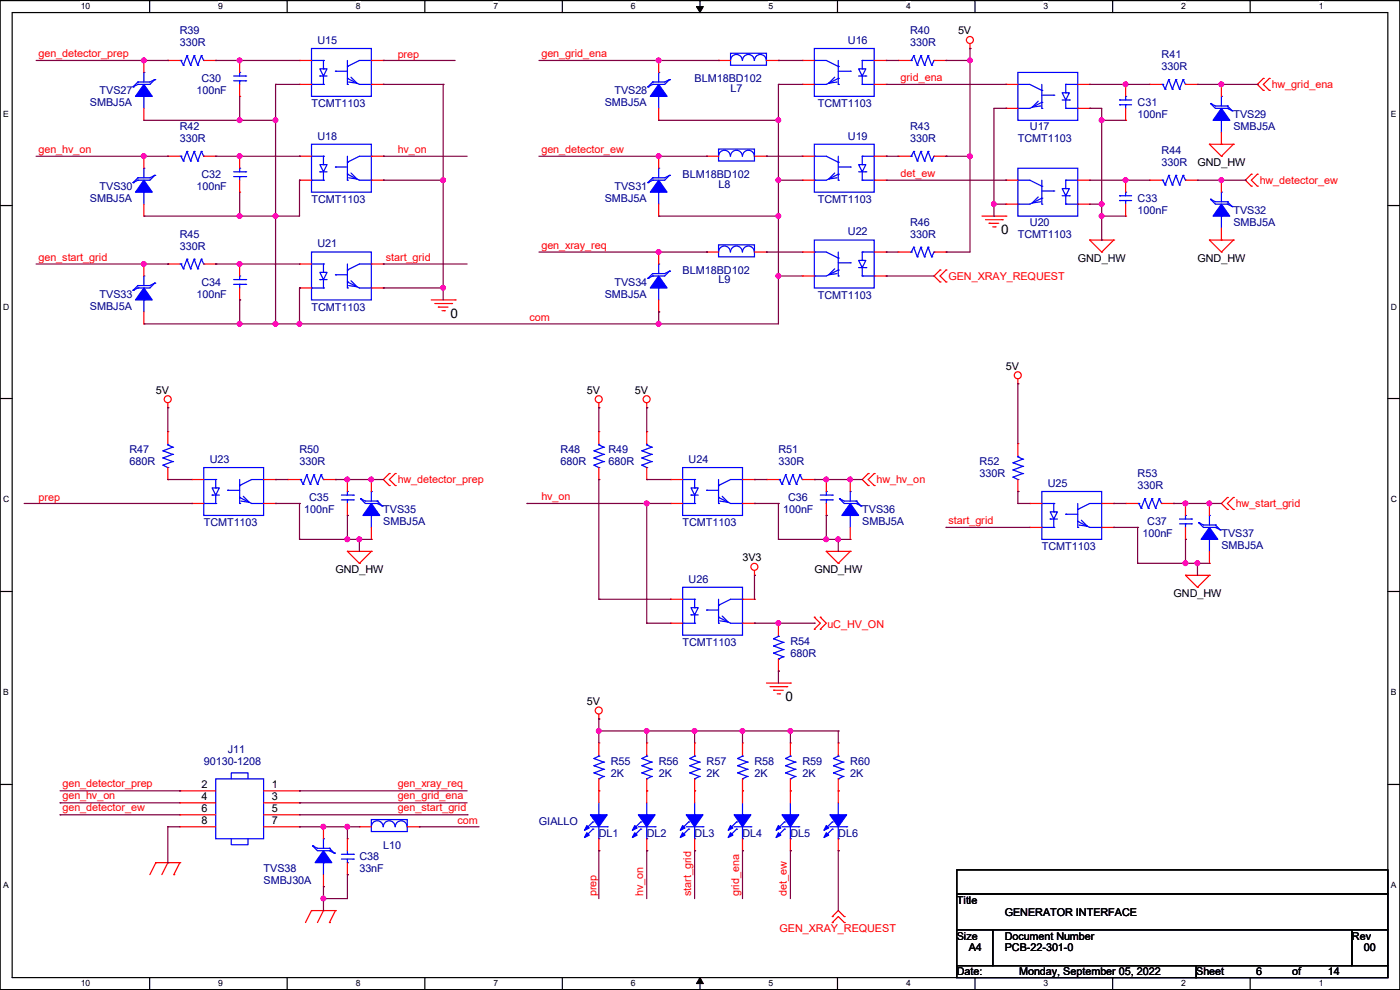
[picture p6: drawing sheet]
<svg xmlns="http://www.w3.org/2000/svg" width="297mm" height="210mm" viewBox="0 0 297 210" stroke-linecap="round" stroke-linejoin="round" font-family="sans-serif">
<defs><g id="words">
<g font-size="2.8">
<text x="212.4" y="49.7">0</text>
<text x="95.5" y="67.4">0</text>
<text x="166.7" y="148.7">0</text>
</g>
<g font-size="2.3" fill="#000080">
<text x="38.1" y="7.3">R39</text>
<text x="38.1" y="9.8">330R</text>
<text x="67.4" y="9.3">U15</text>
<text x="179.9" y="9.3">U16</text>
<text x="193.1" y="7.3">R40</text>
<text x="193.1" y="9.8">330R</text>
<text x="42.7" y="17.4">C30</text>
<text x="147.4" y="17.4">BLM18BD102</text>
<text x="246.4" y="12.4">R41</text>
<text x="246.4" y="14.9">330R</text>
<text x="19.1" y="22.5">SMBJ5A</text>
<text x="21.1" y="20">TVS27</text>
<text x="41.7" y="20">100nF</text>
<text x="66.1" y="22.8">TCMT1103</text>
<text x="128.3" y="22.5">SMBJ5A</text>
<text x="130.3" y="20">TVS28</text>
<text x="155" y="19.5">L7</text>
<text x="173.5" y="22.8">TCMT1103</text>
<text x="241.3" y="22.5">C31</text>
<text x="38.1" y="27.6">R42</text>
<text x="67.4" y="29.6">U18</text>
<text x="179.9" y="29.6">U19</text>
<text x="193.1" y="27.6">R43</text>
<text x="218.5" y="27.6">U17</text>
<text x="241.3" y="25.1">100nF</text>
<text x="261.7" y="25.1">TVS29</text>
<text x="261.7" y="27.6">SMBJ5A</text>
<text x="38.1" y="30.1">330R</text>
<text x="193.1" y="30.1">330R</text>
<text x="215.9" y="30.1">TCMT1103</text>
<text x="246.4" y="32.7">R44</text>
<text x="246.4" y="35.2">330R</text>
<text x="21.1" y="40.3">TVS30</text>
<text x="41.7" y="40.3">100nF</text>
<text x="42.7" y="37.8">C32</text>
<text x="130.3" y="40.3">TVS31</text>
<text x="144.8" y="37.8">BLM18BD102</text>
<text x="152.4" y="39.8">L8</text>
<text x="19.1" y="42.8">SMBJ5A</text>
<text x="66.1" y="43.1">TCMT1103</text>
<text x="128.3" y="42.8">SMBJ5A</text>
<text x="173.5" y="43.1">TCMT1103</text>
<text x="193.1" y="47.9">R46</text>
<text x="218.5" y="47.9">U20</text>
<text x="241.3" y="42.8">C33</text>
<text x="241.3" y="45.4">100nF</text>
<text x="261.7" y="45.4">TVS32</text>
<text x="261.7" y="47.9">SMBJ5A</text>
<text x="38.1" y="50.5">R45</text>
<text x="38.1" y="53">330R</text>
<text x="67.4" y="52.5">U21</text>
<text x="179.9" y="50">U22</text>
<text x="193.1" y="50.5">330R</text>
<text x="215.9" y="50.5">TCMT1103</text>
<text x="144.8" y="58.1">BLM18BD102</text>
<text x="19.1" y="65.7">SMBJ5A</text>
<text x="21.1" y="63.2">TVS33</text>
<text x="41.7" y="63.2">100nF</text>
<text x="42.7" y="60.6">C34</text>
<text x="66.1" y="66">TCMT1103</text>
<text x="128.3" y="63.2">SMBJ5A</text>
<text x="130.3" y="60.6">TVS34</text>
<text x="152.4" y="60.1">L9</text>
<text x="173.5" y="63.4">TCMT1103</text>
<text x="27.5" y="96.2">R47</text>
<text x="27.5" y="98.7">680R</text>
<text x="44.5" y="98.2">U23</text>
<text x="63.5" y="96.2">R50</text>
<text x="63.5" y="98.7">330R</text>
<text x="118.9" y="96.2">R48</text>
<text x="118.9" y="98.7">680R</text>
<text x="129.1" y="96.2">R49</text>
<text x="129.1" y="98.7">680R</text>
<text x="146.1" y="98.2">U24</text>
<text x="165.1" y="96.2">R51</text>
<text x="165.1" y="98.7">330R</text>
<text x="207.8" y="98.7">R52</text>
<text x="207.8" y="101.3">330R</text>
<text x="241.3" y="101.3">R53</text>
<text x="65.6" y="106.3">C35</text>
<text x="167.2" y="106.3">C36</text>
<text x="222.3" y="103.3">U25</text>
<text x="241.3" y="103.8">330R</text>
<text x="43.2" y="111.7">TCMT1103</text>
<text x="64.6" y="108.9">100nF</text>
<text x="81.3" y="108.9">TVS35</text>
<text x="81.3" y="111.4">SMBJ5A</text>
<text x="144.8" y="111.7">TCMT1103</text>
<text x="166.2" y="108.9">100nF</text>
<text x="182.9" y="108.9">TVS36</text>
<text x="182.9" y="111.4">SMBJ5A</text>
<text x="242.4" y="114">100nF</text>
<text x="243.4" y="111.4">C37</text>
<text x="259.1" y="114">TVS37</text>
<text x="221" y="116.8">TCMT1103</text>
<text x="259.1" y="116.5">SMBJ5A</text>
<text x="146.1" y="123.6">U26</text>
<text x="144.8" y="137.1">TCMT1103</text>
<text x="167.7" y="136.8">R54</text>
<text x="167.7" y="139.4">680R</text>
<text x="48.3" y="159.7">J11</text>
<text x="43.2" y="162.2">90130-1208</text>
<text x="129.6" y="162.2">R55</text>
<text x="129.6" y="164.8">2K</text>
<text x="139.7" y="162.2">R56</text>
<text x="139.7" y="164.8">2K</text>
<text x="149.9" y="162.2">R57</text>
<text x="149.9" y="164.8">2K</text>
<text x="160.1" y="162.2">R58</text>
<text x="160.1" y="164.8">2K</text>
<text x="170.2" y="162.2">R59</text>
<text x="170.2" y="164.8">2K</text>
<text x="180.4" y="162.2">R60</text>
<text x="180.4" y="164.8">2K</text>
<text x="114.3" y="174.9">GIALLO</text>
<text x="127" y="177.5">DL1</text>
<text x="137.2" y="177.5">DL2</text>
<text x="147.4" y="177.5">DL3</text>
<text x="157.5" y="177.5">DL4</text>
<text x="167.7" y="177.5">DL5</text>
<text x="177.8" y="177.5">DL6</text>
<text x="55.9" y="185.1">TVS38</text>
<text x="76.2" y="182.5">C38</text>
<text x="76.2" y="185.1">33nF</text>
<text x="81.3" y="180">L10</text>
<text x="55.9" y="187.6">SMBJ30A</text>
</g>
<g font-size="2.3">
<text x="203.2" y="7.3">5V</text>
<text x="254" y="35.2">GND_HW</text>
<text x="228.6" y="55.5">GND_HW</text>
<text x="254" y="55.5">GND_HW</text>
<text x="33.1" y="83.5">5V</text>
<text x="124.5" y="83.5">5V</text>
<text x="134.7" y="83.5">5V</text>
<text x="213.4" y="78.4">5V</text>
<text x="157.5" y="119">3V3</text>
<text x="71.2" y="121.6">GND_HW</text>
<text x="172.8" y="121.6">GND_HW</text>
<text x="249" y="126.7">GND_HW</text>
<text x="124.5" y="149.5">5V</text>
<text x="42.7" y="167.2">2</text>
<text x="57.7" y="167.2">1</text>
<text x="42.7" y="169.8">4</text>
<text x="42.7" y="172.3">6</text>
<text x="57.7" y="169.8">3</text>
<text x="57.7" y="172.3">5</text>
<text x="42.7" y="174.8">8</text>
<text x="57.7" y="174.8">7</text>
<text x="203" y="191.7">Title</text>
<text x="213.2" y="194.2">GENERATOR INTERFACE</text>
<text x="203" y="199.3">Size</text>
<text x="205.5" y="201.8">A4</text>
<text x="213.1" y="199.3">Document Number</text>
<text x="213.2" y="201.8">PCB-22-301-0</text>
<text x="286.8" y="199.3">Rev</text>
<text x="289.4" y="201.8">00</text>
<text x="203" y="206.9">Date:</text>
<text x="216.2" y="206.9">Monday, September 05, 2022</text>
<text x="253.8" y="206.9">Sheet</text>
<text x="266.5" y="206.9">6</text>
<text x="274.1" y="206.9">of</text>
<text x="281.7" y="206.9">14</text>
</g>
<g font-size="2.3" fill="#f00">
<text x="8.2" y="12.1">gen_detector_prep</text>
<text x="84.4" y="12.3">prep</text>
<text x="114.9" y="12.1">gen_grid_ena</text>
<text x="191.1" y="17.2">grid_ena</text>
<text x="269.8" y="18.7">hw_grid_ena</text>
<text x="8.2" y="32.4">gen_hv_on</text>
<text x="84.4" y="32.4">hv_on</text>
<text x="114.9" y="32.4">gen_detector_ew</text>
<text x="191.1" y="37.5">det_ew</text>
<text x="267.3" y="39">hw_detector_ew</text>
<text x="114.9" y="52.7">gen_xray_req</text>
<text x="8.2" y="55.3">gen_start_grid</text>
<text x="81.8" y="55.3">start_grid</text>
<text x="201.2" y="59.4">GEN_XRAY_REQUEST</text>
<text x="112.3" y="68.2">com</text>
<text x="8.2" y="106.3">prep</text>
<text x="84.4" y="102.5">hw_detector_prep</text>
<text x="114.9" y="106.1">hv_on</text>
<text x="186" y="102.5">hw_hv_on</text>
<text x="262.2" y="107.6">hw_start_grid</text>
<text x="201.2" y="111.2">start_grid</text>
<text x="175.6" y="133.3">uC_HV_ON</text>
<text x="13.3" y="167">gen_detector_prep</text>
<text x="84.4" y="167">gen_xray_req</text>
<text x="13.3" y="169.6">gen_hv_on</text>
<text x="13.3" y="172.1">gen_detector_ew</text>
<text x="84.4" y="169.6">gen_grid_ena</text>
<text x="84.4" y="172.1">gen_start_grid</text>
<text x="97.1" y="174.9">com</text>
<text x="126.5" y="190.1" transform="rotate(-90 126.5 190.1)">prep</text>
<text x="136.5" y="190.1" transform="rotate(-90 136.5 190.1)">hv_on</text>
<text x="146.6" y="190.1" transform="rotate(-90 146.6 190.1)">start_grid</text>
<text x="156.8" y="190.1" transform="rotate(-90 156.8 190.1)">grid_ena</text>
<text x="167" y="190.1" transform="rotate(-90 167 190.1)">det_ew</text>
<text x="165.4" y="197.8">GEN_XRAY_REQUEST</text>
</g>
<g font-size="1.8">
<text x="17.1" y="2">10</text>
<text x="46.3" y="2">9</text>
<text x="75.5" y="2">8</text>
<text x="104.7" y="2">7</text>
<text x="133.9" y="2">6</text>
<text x="163.1" y="2">5</text>
<text x="192.2" y="2">4</text>
<text x="221.4" y="2">3</text>
<text x="250.6" y="2">2</text>
<text x="279.8" y="2">1</text>
<text x=".7" y="24.7">E</text>
<text x="295.1" y="24.7">E</text>
<text x=".7" y="65.7">D</text>
<text x="295.1" y="65.7">D</text>
<text x=".7" y="106.6">C</text>
<text x="295.1" y="106.6">C</text>
<text x=".7" y="147.5">B</text>
<text x="295.1" y="147.5">B</text>
<text x=".7" y="188.5">A</text>
<text x="295.1" y="188.5">A</text>
<text x="17.1" y="209.3">10</text>
<text x="46.3" y="209.3">9</text>
<text x="75.5" y="209.3">8</text>
<text x="104.7" y="209.3">7</text>
<text x="133.9" y="209.3">6</text>
<text x="163.1" y="209.3">5</text>
<text x="192.2" y="209.3">4</text>
<text x="221.4" y="209.3">3</text>
<text x="250.6" y="209.3">2</text>
<text x="279.8" y="209.3">1</text>
</g>
</g></defs>
<path d="M0 .1h297v209.8h-297zM2.6 2.7h291.8v204.7h-291.8z" fill="none" stroke="#000" stroke-width=".25"/>
<g fill="#fff">
<path d="M17.1 .4h2v2h-2z"/>
<path d="M17.1 207.6h2v2h-2z"/>
</g>
<path d="M31.7 .1v2.6M31.7 207.4v2.5" fill="none" stroke="#000" stroke-width=".25"/>
<g fill="#fff">
<path d="M46.3 .4h1v2h-1z"/>
<path d="M46.3 207.6h1v2h-1z"/>
</g>
<path d="M60.9 .1v2.6M60.9 207.4v2.5" fill="none" stroke="#000" stroke-width=".25"/>
<g fill="#fff">
<path d="M75.5 .4h1v2h-1z"/>
<path d="M75.5 207.6h1v2h-1z"/>
</g>
<path d="M90.1 .1v2.6M90.1 207.4v2.5" fill="none" stroke="#000" stroke-width=".25"/>
<g fill="#fff">
<path d="M104.7 .4h1v2h-1z"/>
<path d="M104.7 207.6h1v2h-1z"/>
</g>
<path d="M119.3 .1v2.6M119.3 207.4v2.5" fill="none" stroke="#000" stroke-width=".25"/>
<g fill="#fff">
<path d="M133.9 .4h.9v2h-.9z"/>
<path d="M133.9 207.6h.9v2h-.9z"/>
</g>
<path d="M148.5 .1v2.6M148.5 207.4v2.5" fill="none" stroke="#000" stroke-width=".25"/>
<path d="M147.7 1.4h1.5l-.7 1.3zM148.5 207.4l.7 1.3h-1.5z" fill="#000" stroke="#000" stroke-width=".21"/>
<g fill="#fff">
<path d="M163.1 .4h.9v2h-.9z"/>
<path d="M163.1 207.6h.9v2h-.9z"/>
</g>
<path d="M177.7 .1v2.6M177.7 207.4v2.5" fill="none" stroke="#000" stroke-width=".25"/>
<g fill="#fff">
<path d="M192.2 .4h1v2h-1z"/>
<path d="M192.2 207.6h1v2h-1z"/>
</g>
<path d="M206.8 .1v2.6M206.8 207.4v2.5" fill="none" stroke="#000" stroke-width=".25"/>
<g fill="#fff">
<path d="M221.4 .4h1v2h-1z"/>
<path d="M221.4 207.6h1v2h-1z"/>
</g>
<path d="M236.1 .1v2.6M236.1 207.4v2.5" fill="none" stroke="#000" stroke-width=".25"/>
<g fill="#fff">
<path d="M250.6 .4h1v2h-1z"/>
<path d="M250.6 207.6h1v2h-1z"/>
</g>
<path d="M265.2 .1v2.6M265.2 207.4v2.5" fill="none" stroke="#000" stroke-width=".25"/>
<g fill="#fff">
<path d="M279.8 .4h1v2h-1z"/>
<path d="M279.8 207.6h1v2h-1z"/>
<path d="M.7 23.1h1.2v2h-1.2z"/>
<path d="M295.1 23.1h1.1v2h-1.1z"/>
<path d="M.7 64.1h1.2v1.9h-1.2z"/>
<path d="M295.1 64.1h1.2v1.9h-1.2z"/>
</g>
<path d="M0 43.6h2.6M294.4 43.6h2.6" fill="none" stroke="#000" stroke-width=".25"/>
<g fill="#fff">
<path d="M.7 105h1.2v2h-1.2z"/>
<path d="M295.1 105h1.2v2h-1.2z"/>
</g>
<path d="M0 84.5h2.6M294.4 84.5h2.6" fill="none" stroke="#000" stroke-width=".25"/>
<g fill="#fff">
<path d="M.7 145.9h1.2v2h-1.2z"/>
<path d="M295.1 145.9h1.1v2h-1.1z"/>
</g>
<path d="M0 125.5h2.6M294.4 125.5h2.6" fill="none" stroke="#000" stroke-width=".25"/>
<g fill="#fff">
<path d="M.7 186.9h1.2v1.9h-1.2z"/>
<path d="M295.1 186.9h1.1v1.9h-1.1z"/>
</g>
<path d="M0 166.4h2.6M294.4 166.4h2.6M203 184.5h91.4v5.1h-91.4zM203 189.6h91.4v7.6h-91.4zM203 197.2h7.6v7.7h-7.6zM210.6 197.2h76.2v7.7h-76.2zM286.8 197.2h7.6v7.7h-7.6zM203 204.9h50.8v2.5h-50.8zM253.8 204.9h40.6v2.5h-40.6z" fill="none" stroke="#000" stroke-width=".25"/>
<g fill="none" stroke="#f00" stroke-width=".25">
<path d="M30.5 12.8h.1M30.5 12.8v2.6M35.6 12.8h.1M35.6 12.8h2.5M43.2 12.8h2.6M45.8 12.8h.1M50.8 12.8h.1M50.8 12.8v2.6M50.8 17.9v2.5M63.5 12.8h.1M63.5 17.9h.1M63.5 12.8h2.6"/>
<path d="M63.5 17.9h2.6M78.8 12.8h2.5M78.8 17.9h2.5M81.3 17.9h.1M81.3 12.8h.1M139.7 12.8h.1M139.7 12.8v2.6M152.4 12.8h.1M152.4 12.8h2.6M162.6 12.8h2.5M165.1 12.8h.1M170.2 17.9h.1"/>
<path d="M170.2 12.8h.1M170.2 12.8h2.6M170.2 17.9h2.6M185.5 12.8h2.5M185.5 17.9h2.5M188 12.8h.1M188 17.9h.1M190.5 12.8h.1M190.5 12.8h2.6M198.2 12.8h2.5M200.7 12.8h.1M205.8 10.3h.1"/>
<path d="M205.8 9.3v1M213.4 17.9h.1M213.4 17.9h2.5M228.6 17.9h2.6M231.2 17.9h.1M238.8 17.9h.1M238.8 17.9v2.5M243.9 17.9h.1M243.9 17.9h2.5M251.5 17.9h2.5M254 17.9h.1M259.1 17.9h.1"/>
<path d="M259.1 17.9v2.5M268 16.6h.1M268 19.2h.1M268 16.6l-1.3 1.3 1.3 1.3M269.3 19.2h.1M269.3 16.6h.1M269.3 16.6l-1.3 1.3 1.3 1.3M30.5 25.5h.1M30.5 33.1h.1M30.5 23v2.5M30.5 33.1v2.6M35.6 33.1h.1"/>
<path d="M35.6 33.1h2.5M43.2 33.1h2.6M45.8 33.1h.1M50.8 20.4h.1M50.8 33.1h.1M50.8 33.1v2.6M50.8 38.2v2.6M63.5 33.1h.1M63.5 38.2h.1M63.5 33.1h2.6M63.5 38.2h2.6M78.8 33.1h2.5"/>
<path d="M78.8 38.2h2.5M81.3 38.2h.1M81.3 33.1h.1M139.7 33.1h.1M139.7 25.5h.1M139.7 23v2.5M139.7 33.1v2.6M149.9 33.1h.1M149.9 33.1h2.5M160.1 33.1h2.5M162.6 33.1h.1M170.2 38.2h.1"/>
<path d="M170.2 33.1h.1M170.2 33.1h2.6M170.2 38.2h2.6M185.5 33.1h2.5M185.5 38.2h2.5M188 33.1h.1M188 38.2h.1M190.5 33.1h.1M190.5 33.1h2.6M198.2 33.1h2.5M200.7 33.1h.1M213.4 23h.1"/>
<path d="M213.4 38.2h.1M213.4 38.2h2.5M213.4 23h2.5M228.6 38.2h2.6M228.6 23h2.6M231.2 23h.1M231.2 38.2h.1M238.8 25.5h.1M238.8 38.2h.1M238.8 23v2.5M238.8 38.2v2.6M243.9 38.2h.1"/>
<path d="M243.9 38.2h2.5M251.5 38.2h2.5M254 38.2h.1M256.6 30.6h.1M256.6 30.6h5.1M256.6 30.6l2.5 2.5M259.1 33.1h.1M259.1 30.6h.1M259.1 38.2h.1M259.1 28.1v2.5M259.1 38.2v2.6M261.7 30.6h.1"/>
<path d="M261.7 30.6l-2.6 2.5M265.5 37h.1M265.5 39.5h.1M265.5 37l-1.3 1.2 1.3 1.3M266.7 39.5h.1M266.7 37h.1M266.7 37l-1.2 1.2 1.2 1.3M30.5 45.8h.1M30.5 56h.1M30.5 43.3v2.5M30.5 56v2.5M35.6 56h.1"/>
<path d="M35.6 56h2.5M43.2 56h2.6M45.8 56h.1M50.8 56h.1M50.8 40.8h.1M50.8 56v2.5M63.5 56h.1M63.5 56h2.6M78.8 56h2.5M81.3 56h.1M139.7 45.8h.1M139.7 53.5h.1"/>
<path d="M139.7 43.3v2.5M139.7 53.5v2.5M149.9 53.5h.1M149.9 53.5h2.5M160.1 53.5h2.5M162.6 53.5h.1M170.2 58.5h.1M170.2 53.5h.1M170.2 53.5h2.6M170.2 58.5h2.6M185.5 53.5h2.5M185.5 58.5h2.5"/>
<path d="M188 53.5h.1M188 58.5h.1M190.5 53.5h.1M190.5 53.5h2.6M198.2 53.5h2.5M199.4 57.3h.1M199.4 59.8h.1M199.4 57.3l-1.2 1.2 1.2 1.3M200.7 59.8h.1M200.7 57.3h.1M200.7 53.5h.1M200.7 57.3l-1.3 1.2 1.3 1.3"/>
<path d="M208.3 45.8h5.1M209.1 46.6h3.5M209.8 47.4h.1M209.8 47.4h2.1M210.6 48.1h.5M211.1 48.1h.1M212.6 46.6h.1M213.4 45.8h.1M213.4 43.3h.1M213.4 43.3h2.5M228.6 43.3h2.6M231.2 50.9h.1"/>
<path d="M231.2 43.3h.1M231.2 50.9h5.1M231.2 50.9l2.5 2.6M233.7 53.5h.1M236.3 50.9h.1M236.3 50.9l-2.6 2.6M238.8 45.8h.1M238.8 43.3v2.5M256.6 50.9h.1M256.6 50.9h5.1M256.6 50.9l2.5 2.6M259.1 53.5h.1"/>
<path d="M259.1 50.9h.1M259.1 48.4v2.5M261.7 50.9h.1M261.7 50.9l-2.6 2.6M30.5 68.7h.1M30.5 66.2v2.5M50.8 63.6h.1M50.8 61.1v2.5M63.5 61.1h.1M63.5 61.1h2.6M78.8 61.1h2.5M81.3 61.1h.1"/>
<path d="M91.5 63.6h5.1M92.2 64.4h3.6M93 65.2h.1M93 65.2h2M93.8 65.9h.5M94.3 65.9h.1M95.8 64.4h.1M96.6 63.6h.1M139.7 66.2h.1M139.7 63.6v2.6M35.6 86.5h.1M35.6 91.6h.1"/>
<path d="M35.6 85.5v1M35.6 91.6v2.5M35.6 99.2v2.5M127 86.5h.1M127 91.6h.1M127 85.5v1M127 91.6v2.5M127 99.2v2.5M137.2 86.5h.1M137.2 91.6h.1M137.2 85.5v1M137.2 91.6v2.5"/>
<path d="M137.2 99.2v2.5M215.9 81.4h.1M215.9 94.1h.1M215.9 80.4v1M215.9 94.1v2.5M35.6 101.7h.1M40.7 101.7h.1M40.7 106.8h.1M40.7 101.7h2.5M40.7 106.8h2.5M55.9 101.7h2.6M55.9 106.8h2.6"/>
<path d="M58.5 106.8h.1M58.5 101.7h.1M61 101.7h.1M61 101.7h2.5M68.6 101.7h2.6M71.2 101.7h.1M73.7 117h.1M73.7 109.3h.1M73.7 101.7h.1M73.7 117h5.1M73.7 117l2.5 2.5M73.7 101.7v2.6"/>
<path d="M73.7 106.8v2.5M76.2 119.5h.1M78.8 117h.1M78.8 101.7h.1M78.8 114.4h.1M78.8 117l-2.6 2.5M78.8 101.7v2.6M78.8 111.9v2.5M82.6 100.5h.1M82.6 103h.1M82.6 100.5l-1.3 1.2 1.3 1.3M83.9 103h.1"/>
<path d="M83.9 100.5h.1M83.9 100.5l-1.3 1.2 1.3 1.3M127 101.7h.1M137.2 101.7h.1M142.3 101.7h.1M142.3 106.8h.1M142.3 101.7h2.5M142.3 106.8h2.5M157.5 101.7h2.6M157.5 106.8h2.6M160.1 106.8h.1M160.1 101.7h.1"/>
<path d="M162.6 101.7h.1M162.6 101.7h2.5M170.2 101.7h2.6M172.8 101.7h.1M175.3 117h.1M175.3 109.3h.1M175.3 101.7h.1M175.3 117h5.1M175.3 117l2.5 2.5M175.3 101.7v2.6M175.3 106.8v2.5M177.8 119.5h.1"/>
<path d="M180.4 117h.1M180.4 101.7h.1M180.4 114.4h.1M180.4 117l-2.6 2.5M180.4 101.7v2.6M180.4 111.9v2.5M184.2 100.5h.1M184.2 103h.1M184.2 100.5l-1.3 1.2 1.3 1.3M185.5 103h.1M185.5 100.5h.1M185.5 100.5l-1.3 1.2 1.3 1.3"/>
<path d="M215.9 104.3h.1M215.9 101.7v2.6M218.5 106.8h.1M218.5 111.9h.1M218.5 106.8h2.5M218.5 111.9h2.5M233.7 106.8h2.6M233.7 111.9h2.6M236.3 111.9h.1M236.3 106.8h.1M238.8 106.8h.1M238.8 106.8h2.5"/>
<path d="M246.4 106.8h2.6M249 106.8h.1M251.5 114.4h.1M251.5 106.8h.1M251.5 106.8v2.5M251.5 111.9v2.5M256.6 106.8h.1M256.6 119.5h.1M256.6 106.8v2.5M256.6 117v2.5M260.4 105.5h.1M260.4 108.1h.1"/>
<path d="M260.4 105.5l-1.3 1.3 1.3 1.3M261.7 108.1h.1M261.7 105.5h.1M261.7 105.5l-1.3 1.3 1.3 1.3M142.3 127.1h.1M142.3 132.2h.1M142.3 127.1h2.5M142.3 132.2h2.5M157.5 127.1h2.6M157.5 132.2h2.6M160.1 122h.1M160.1 132.2h.1"/>
<path d="M160.1 127.1h.1M160.1 121v1M165.1 132.2h.1M165.1 132.2v2.5M165.1 139.8v2.6M172.8 130.9h.1M172.8 133.5h.1M172.8 130.9l1.2 1.3-1.2 1.3M174 130.9h.1M174 133.5h.1M174 130.9l1.3 1.3-1.3 1.3M251.5 122h.1"/>
<path d="M251.5 122h5.1M251.5 122l2.5 2.6M254 124.6h.1M256.6 122h.1M256.6 122l-2.6 2.6M127 152.5h.1M127 157.6h.1M127 151.5v1M127 157.6v2.5M137.2 157.6h.1M137.2 157.6v2.5M147.4 157.6h.1"/>
<path d="M147.4 157.6v2.5M157.5 157.6h.1M157.5 157.6v2.5M162.6 144.9h5.1M163.4 145.7h3.5M164.1 146.4h.1M164.1 146.4h2.1M164.9 147.2h.5M165.1 142.4h.1M165.4 147.2h.1M166.9 145.7h.1M167.7 144.9h.1"/>
<path d="M167.7 157.6h.1M167.7 157.6v2.5M177.8 157.6h.1M177.8 157.6v2.5M38.1 167.8h.1M38.1 170.3h.1M38.1 172.8h.1M38.1 175.4h.1M38.1 175.4h7.7M38.1 167.8h7.7M38.1 170.3h7.7M38.1 172.8h7.7"/>
<path d="M55.9 175.4h7.6M55.9 167.8h7.6M55.9 170.3h7.6M55.9 172.8h7.6M63.5 167.8h.1M63.5 170.3h.1M63.5 172.8h.1M63.5 175.4h.1M68.6 175.4h.1M68.6 175.4v2.5M73.7 177.9h.1M73.7 177.9v2.6"/>
<path d="M76.2 175.4h.1M76.2 175.4h2.6M86.4 175.4h2.5M88.9 175.4h.1M127 167.8h.1M127 165.2v5.1M127 177.9v2.6M137.2 167.8h.1M137.2 165.2v5.1M137.2 177.9v2.6M147.4 167.8h.1M147.4 165.2v5.1"/>
<path d="M147.4 177.9v2.6M157.5 167.8h.1M157.5 165.2v5.1M157.5 177.9v2.6M167.7 167.8h.1M167.7 165.2v5.1M167.7 177.9v2.6M177.8 167.8h.1M177.8 165.2v5.1M177.8 177.9v2.6M33.1 183h.1M33.1 183l-1.3 2.5"/>
<path d="M33.1 183h5M35.6 183h.1M35.6 183l-1.3 2.5M36.9 185.5h.1M38.1 183h.1M38.1 183l-1.2 2.5M66.1 193.2h.1M66.1 193.2l-1.3 2.5M66.1 193.2h5.1M68.6 193.2h.1M68.6 188.1h.1M68.6 193.2l-1.2 2.5"/>
<path d="M68.6 185.5v2.6M69.9 195.7h.1M71.2 193.2h.1M71.2 193.2l-1.3 2.5M73.7 185.5h.1M73.7 183v2.5M127 180.5h.1M137.2 180.5h.1M147.4 180.5h.1M157.5 180.5h.1M167.7 180.5h.1M176.6 194.4h.1"/>
<path d="M176.6 195.7h.1M176.6 194.4l1.2-1.2 1.3 1.2M176.6 195.7l1.2-1.3 1.3 1.3M177.8 180.5h.1M179.1 194.4h.1M179.1 195.7h.1"/>
<circle cx="205.8" cy="8.5" r=".74"/>
<circle cx="215.9" cy="79.6" r=".74"/>
<circle cx="35.6" cy="84.7" r=".74"/>
<circle cx="127" cy="84.7" r=".74"/>
<circle cx="137.2" cy="84.7" r=".74"/>
<circle cx="160" cy="120.2" r=".74"/>
<circle cx="127" cy="150.7" r=".74"/>
</g>
<g fill="none" stroke="#00f" stroke-width=".25">
<path d="M28.2 18.4h.1M29.3 17.9h.1M29.3 17.4h.1M29.3 17.4l-1.1 1M29.3 17.9l-1.1 .5M30.5 15.4h.1M30.5 15.4v2M32.8 16.9h.1M32.8 16.9l-1 1h-2.5M32.8 16.9l-1 .5h-2.5M38.1 12.8h.3M38.4 12.8h.1"/>
<path d="M38.4 12.8l.5 1M38.9 13.8h.1M39.7 11.8h.1M39.7 11.8l-.8 2M39.7 11.8l.7 2M40.4 13.8h.1M41.2 11.8h.1M41.2 11.8l-.8 2M41.2 11.8l.8 2M42 13.8h.1M42.7 11.8h.1M42.7 11.8l-.7 2"/>
<path d="M42.7 11.8l.5 1M43.2 12.8h.1M49.6 17.1h2.5M49.6 16.1h2.5M50.8 15.4h.1M50.8 17.1h.1M50.8 15.4v.7M50.8 17.1v.8M52.1 17.1h.1M52.1 16.1h.1M66.1 10.3h12.7v10.1h-12.7zM66.1 17.9h.1"/>
<path d="M66.1 17.9h2.5M66.1 12.8h2.5M67.9 14.6h1.5l-.8 1.5zM67.9 16.1h.1M67.9 16.1h1.5M68.6 17.9h.1M68.6 14.6h.1M68.6 12.8h.1M68.6 12.8v1.8M68.6 16.1v1.8M71.2 15.1h.1M71.2 15.1h2.5"/>
<path d="M73.7 17.9h.1M73.7 16.6h.1M73.7 14.1h.1M73.7 16.6l2.5 1.3h2.6M73.7 12.8v5.1M74.5 16.4l1.2 1.3-1.7-.3M78.8 12.8h.1M78.8 17.9h.1M78.8 12.8h-2.6l-2.5 1.3M137.5 18.4h.1M138.5 17.9h.1M138.5 17.4h.1"/>
<path d="M138.5 17.4l-1 1M138.5 17.9l-1 .5M139.7 15.4h.1M139.7 15.4v2M142 16.9h.1M142 16.9l-1 1h-2.5M142 16.9l-1 .5h-2.5M155 11.3h7.6v2.5h-7.6zM155 12.8a1.25 1.25 0 0 1 1.2-1.2 1.25 1.25 0 0 1 1.3 1.2M157.5 12.8a1.25 1.25 0 0 1 1.3-1.2 1.25 1.25 0 0 1 1.2 1.2M160.1 12.8a1.25 1.25 0 0 1 1.2-1.2 1.25 1.25 0 0 1 1.3 1.2M172.8 10.3h12.7v10.1h-12.7z"/>
<path d="M172.8 12.8h.1M172.8 17.9h.1M172.8 12.8h2.5l2.5 1.3M177.1 16.4l-1.3 1.3 1.8-.3M177.8 17.9h.1M177.8 16.6h.1M177.8 14.1h.1M177.8 16.6l-2.5 1.3h-2.5M177.8 12.8v5.1M177.8 15.1h2.6M180.4 15.1h.1M182.2 14.6h1.5l-.8 1.5z"/>
<path d="M182.2 16.1h1.5M182.9 17.9h.1M182.9 14.6h.1M182.9 12.8h.1M182.9 17.9h2.6M182.9 12.8v1.8M182.9 16.1v1.8M182.9 12.8h2.6M183.7 16.1h.1M185.5 17.9h.1M193.1 12.8h.2M193.3 12.8h.1"/>
<path d="M193.8 11.8h.1M193.8 11.8l-.5 1M193.8 11.8l.8 2M194.6 13.8h.1M195.4 11.8h.1M195.4 11.8l-.8 2M195.4 11.8l.7 2M196.1 13.8h.1M196.9 11.8h.1M196.9 11.8l-.8 2M196.9 11.8l.8 2M197.7 13.8h.1"/>
<path d="M198.2 12.8h.1M198.2 12.8l-.5 1M215.9 15.4h12.7v10.1h-12.7zM215.9 17.9h.1M215.9 17.9h2.6l2.5 1.3M221 19.2h.1M221 17.9v5.1M225.3 19.7h1.6l-.8 1.5zM226.1 19.7h.1M226.1 17.9h.1M226.1 17.9h2.5M226.1 17.9v1.8"/>
<path d="M246.4 17.9h.3M246.7 17.9h.1M246.7 17.9l.5 1M247.2 18.9h.1M247.9 16.9h.1M247.9 16.9l-.7 2M247.9 16.9l.8 2M248.7 18.9h.1M249.5 16.9h.1M249.5 16.9l-.8 2M249.5 16.9l.7 2M250.2 18.9h.1"/>
<path d="M251 16.9h.1M251 16.9l-.8 2M251 16.9l.5 1M251.5 17.9h.1M28.2 38.7h.1M29.3 38.2h.1M29.3 37.7h.1M29.3 37.7l-1.1 1M29.3 38.2l-1.1 .5M30.5 20.4h.1M30.5 35.7h.1M30.5 20.4v2.6"/>
<path d="M30.5 35.7v2M32.8 37.2h.1M32.8 37.2l-1 1h-2.5M32.8 37.2l-1 .5h-2.5M38.1 33.1h.3M38.4 33.1h.1M38.4 33.1l.5 1.1M38.9 34.2h.1M39.7 32.1h.1M39.7 32.1l-.8 2.1M39.7 32.1l.7 2.1M40.4 34.2h.1"/>
<path d="M41.2 32.1h.1M41.2 32.1l-.8 2.1M41.2 32.1l.8 2.1M42 34.2h.1M42.7 32.1h.1M42.7 32.1l-.7 2.1M42.7 32.1l.5 1M43.2 33.1h.1M49.6 36.4h2.5M49.6 37.5h2.5M50.8 35.7h.1M50.8 37.5h.1"/>
<path d="M50.8 35.7v.7M50.8 37.5v.7M52.1 37.5h.1M52.1 36.4h.1M66.1 30.6h12.7v10.2h-12.7zM66.1 38.2h.1M66.1 38.2h2.5M66.1 33.1h2.5M67.9 34.9h1.5l-.8 1.5zM67.9 36.4h.1M67.9 36.4h1.5M68.6 38.2h.1"/>
<path d="M68.6 34.9h.1M68.6 33.1h.1M68.6 33.1v1.8M68.6 36.4v1.8M71.2 35.4h.1M71.2 35.4h2.5M73.7 38.2h.1M73.7 37h.1M73.7 34.4h.1M73.7 37l2.5 1.2h2.6M73.7 33.1v5.1M74.5 36.7l1.2 1.3-1.7-.3"/>
<path d="M78.8 33.1h.1M78.8 38.2h.1M78.8 33.1h-2.6l-2.5 1.3M137.5 38.7h.1M138.5 38.2h.1M138.5 37.7h.1M138.5 37.7l-1 1M138.5 38.2l-1 .5M139.7 35.7h.1M139.7 20.4h.1M139.7 20.4v2.6M139.7 35.7v2"/>
<path d="M142 37.2h.1M142 37.2l-1 1h-2.5M142 37.2l-1 .5h-2.5M152.4 31.6h7.7v2.6h-7.7zM152.4 33.1a1.25 1.25 0 0 1 1.3-1.2 1.25 1.25 0 0 1 1.2 1.2M155 33.1a1.25 1.25 0 0 1 1.2-1.2 1.25 1.25 0 0 1 1.3 1.2M157.5 33.1a1.25 1.25 0 0 1 1.3-1.2 1.25 1.25 0 0 1 1.2 1.2M172.8 30.6h12.7v10.2h-12.7zM172.8 33.1h.1M172.8 38.2h.1M172.8 33.1h2.5l2.5 1.3M177.1 36.7l-1.3 1.3 1.8-.3"/>
<path d="M177.8 38.2h.1M177.8 37h.1M177.8 34.4h.1M177.8 37l-2.5 1.2h-2.5M177.8 33.1v5.1M177.8 35.4h2.6M180.4 35.4h.1M182.2 34.9h1.5l-.8 1.5zM182.2 36.4h1.5M182.9 38.2h.1M182.9 34.9h.1M182.9 33.1h.1"/>
<path d="M182.9 38.2h2.6M182.9 33.1v1.8M182.9 36.4v1.8M182.9 33.1h2.6M183.7 36.4h.1M185.5 38.2h.1M193.1 33.1h.2M193.3 33.1h.1M193.8 32.1h.1M193.8 32.1l-.5 1M193.8 32.1l.8 2.1M194.6 34.2h.1"/>
<path d="M195.4 32.1h.1M195.4 32.1l-.8 2.1M195.4 32.1l.7 2.1M196.1 34.2h.1M196.9 32.1h.1M196.9 32.1l-.8 2.1M196.9 32.1l.8 2.1M197.7 34.2h.1M198.2 33.1h.1M198.2 33.1l-.5 1.1M215.9 35.7h12.7v10.1h-12.7zM215.9 23h.1"/>
<path d="M215.9 38.2h.1M215.9 38.2h2.6l2.5 1.3M220.3 21.5l-1.3 1.2 1.8-.2M221 23h.1M221 21.7h.1M221 39.5h.1M221 21.7l-2.5 1.3h-2.6M221 38.2v5.1M221 20.2h2.6M223.6 20.2h.1M225.3 21.2h1.6M226.1 23h.1"/>
<path d="M226.1 38.2h.1M226.1 38.2h2.5M226.1 23h2.5M226.1 21.2v1.8M226.1 38.2v1.8M226.9 21.2h.1M228.6 23h.1M237.5 22.2h.1M237.5 21.2h.1M237.5 22.2h2.6M237.5 21.2h2.6M238.8 20.4h.1"/>
<path d="M238.8 22.2h.1M238.8 20.4v.8M238.8 22.2v.8M246.4 38.2h.3M246.7 38.2h.1M246.7 38.2l.5 1M247.2 39.2h.1M247.9 37.2h.1M247.9 37.2l-.7 2M247.9 37.2l.8 2M248.7 39.2h.1M249.5 37.2h.1"/>
<path d="M249.5 37.2l-.8 2M249.5 37.2l.7 2M250.2 39.2h.1M251 37.2h.1M251 37.2l-.8 2M251 37.2l.5 1M251.5 38.2h.1M256.8 22h.1M256.8 22l1.1 1h2.5M256.8 22l1.1 .5h2.5M259.1 20.4h.1M259.1 25.5h.1"/>
<path d="M259.1 20.4v2.1M259.1 25.5v2.6M260.4 23h.1M260.4 22.5h.1M260.4 22.5l1 1M260.4 23l1 .5M261.4 23.5h.1M30.5 40.8h.1M30.5 58.5h.1M30.5 40.8v2.5M30.5 58.5v2.1M38.1 56h.3"/>
<path d="M38.4 56h.1M38.4 56l.5 1M38.9 57h.1M39.7 55h.1M39.7 55l-.8 2M39.7 55l.7 2M40.4 57h.1M41.2 55h.1M41.2 55l-.8 2M41.2 55l.8 2M42 57h.1M42.7 55h.1"/>
<path d="M42.7 55l-.7 2M42.7 55l.5 1M43.2 56h.1M49.6 59.3h2.5M50.8 58.5h.1M50.8 58.5v.8M52.1 59.3h.1M66.1 53.5h12.7v10.1h-12.7zM66.1 56h2.5M67.9 57.8h1.5l-.8 1.5zM67.9 59.3h.1M67.9 59.3h1.5"/>
<path d="M68.6 57.8h.1M68.6 56h.1M68.6 56v1.8M68.6 59.3v1.8M71.2 58.3h.1M71.2 58.3h2.5M73.7 59.8h.1M73.7 57.3h.1M73.7 56v5.1M73.7 59.8l2.5 1.3h2.6M74.5 59.6l1.2 1.2-1.7-.2M78.8 56h.1"/>
<path d="M78.8 56h-2.6l-2.5 1.3M137.5 59.1h.1M138.5 58.5h.1M138.5 58h.1M138.5 58l-1 1.1M138.5 58.5l-1 .6M139.7 40.8h.1M139.7 56h.1M139.7 40.8v2.5M139.7 56v2M142 57.5h.1M142 57.5l-1 1h-2.5"/>
<path d="M142 57.5l-1 .5h-2.5M152.4 51.9h7.7v2.6h-7.7zM152.4 53.5a1.25 1.25 0 0 1 1.3-1.3 1.25 1.25 0 0 1 1.2 1.3M155 53.5a1.25 1.25 0 0 1 1.2-1.3 1.25 1.25 0 0 1 1.3 1.3M157.5 53.5a1.25 1.25 0 0 1 1.3-1.3 1.25 1.25 0 0 1 1.2 1.3M172.8 50.9h12.7v10.2h-12.7zM172.8 53.5h.1M172.8 58.5h.1M172.8 53.5h2.5l2.5 1.2M177.1 57l-1.3 1.3 1.8-.3M177.8 58.5h.1M177.8 57.3h.1"/>
<path d="M177.8 54.7h.1M177.8 53.5v5M177.8 57.3l-2.5 1.2h-2.5M177.8 55.8h2.6M180.4 55.8h.1M182.2 55.2h1.5l-.8 1.6zM182.2 56.8h1.5M182.9 58.5h.1M182.9 55.2h.1M182.9 53.5h.1M182.9 53.5v1.7M182.9 56.8v1.7"/>
<path d="M182.9 58.5h2.6M182.9 53.5h2.6M183.7 56.8h.1M185.5 58.5h.1M193.1 53.5h.2M193.3 53.5h.1M193.8 52.5h.1M193.8 52.5l-.5 1M193.8 52.5l.8 2M194.6 54.5h.1M195.4 52.5h.1M195.4 52.5l-.8 2"/>
<path d="M195.4 52.5l.7 2M196.1 54.5h.1M196.9 52.5h.1M196.9 52.5l-.8 2M196.9 52.5l.8 2M197.7 54.5h.1M198.2 53.5h.1M198.2 53.5l-.5 1M215.9 43.3h.1M220.3 41.8l-1.3 1.3 1.8-.3M221 43.3h.1M221 42h.1"/>
<path d="M221 42l-2.5 1.3h-2.6M221 40.5h2.6M223.6 40.5h.1M225.3 40h1.6l-.8 1.5zM225.3 41.5h1.6M226.1 43.3h.1M226.1 40h.1M226.1 41.5v1.8M226.1 43.3h2.5M226.9 41.5h.1M228.6 43.3h.1M237.5 42.5h.1"/>
<path d="M237.5 41.5h.1M237.5 41.5h2.6M237.5 42.5h2.6M238.8 40.8h.1M238.8 42.5h.1M238.8 40.8v.7M238.8 42.5v.8M256.8 42.3h.1M256.8 42.3l1.1 1h2.5M256.8 42.3l1.1 .5h2.5M259.1 40.8h.1M259.1 45.8h.1"/>
<path d="M259.1 40.8v2M259.1 45.8v2.6M260.4 43.3h.1M260.4 42.8h.1M260.4 42.8l1 1M260.4 43.3l1 .5M261.4 43.8h.1M28.2 61.6h.1M29.3 61.1h.1M29.3 60.6h.1M29.3 60.6l-1.1 1M29.3 61.1l-1.1 .5"/>
<path d="M30.5 63.6h.1M30.5 63.6v2.6M32.8 60.1h.1M32.8 60.1l-1 1h-2.5M32.8 60.1l-1 .5h-2.5M49.6 60.3h2.5M50.8 60.3h.1M50.8 60.3v.8M52.1 60.3h.1M66.1 61.1h.1M66.1 61.1h2.5M68.6 61.1h.1"/>
<path d="M73.7 61.1h.1M78.8 61.1h.1M139.7 61.1h.1M139.7 61.1v2.5M34.6 95.6h.1M34.6 97.2h.1M34.6 98.7h.1M34.6 95.6l2 .8M34.6 97.2l2 .7M34.6 98.7l1 .5M35.6 99.2h.1M35.6 94.4h.1"/>
<path d="M35.6 94.4l1 .5M35.6 94.1v.3M36.6 94.9h.1M36.6 96.4h.1M36.6 97.9h.1M36.6 94.9l-2 .7M36.6 96.4l-2 .8M36.6 97.9l-2 .8M43.2 99.2h12.7v10.1h-12.7zM126 95.6h.1M126 97.2h.1M126 98.7h.1"/>
<path d="M126 95.6l2.1 .8M126 97.2l2.1 .7M126 98.7l1 .5M127 99.2h.1M127 94.4h.1M127 94.1v.3M127 94.4l1.1 .5M128.1 94.9h.1M128.1 96.4h.1M128.1 97.9h.1M128.1 94.9l-2.1 .7M128.1 96.4l-2.1 .8"/>
<path d="M128.1 97.9l-2.1 .8M136.2 95.6h.1M136.2 97.2h.1M136.2 98.7h.1M136.2 95.6l2 .8M136.2 97.2l2 .7M136.2 98.7l1 .5M137.2 99.2h.1M137.2 94.4h.1M137.2 94.1v.3M137.2 94.4l1 .5M138.2 94.9h.1"/>
<path d="M138.2 96.4h.1M138.2 97.9h.1M138.2 94.9l-2 .7M138.2 96.4l-2 .8M138.2 97.9l-2 .8M144.8 99.2h12.7v10.1h-12.7zM214.9 98.2h.1M214.9 99.7h.1M214.9 98.2l2.1 .7M214.9 99.7l2.1 .8M215.9 96.9h.1M215.9 96.9l1.1 .5"/>
<path d="M215.9 96.6v.3M217 97.4h.1M217 98.9h.1M217 97.4l-2.1 .8M217 98.9l-2.1 .8M43.2 106.8h.1M43.2 106.8h2.6M43.2 101.7h2.6M45 103.5h1.5l-.7 1.5zM45 105h.1M45 105h1.5M45.8 106.8h.1"/>
<path d="M45.8 103.5h.1M45.8 101.7h.1M45.8 101.7v1.8M45.8 105v1.8M48.3 104h.1M48.3 104h2.5M50.8 106.8h.1M50.8 105.5h.1M50.8 103h.1M50.8 101.7v5.1M50.8 105.5l2.6 1.3h2.5M51.6 105.3l1.3 1.3-1.8-.3"/>
<path d="M55.9 101.7h.1M55.9 106.8h.1M55.9 101.7h-2.5l-2.6 1.3M63.5 101.7h.3M63.8 101.7h.1M63.8 101.7l.5 1M64.3 102.7h.1M65.1 100.7h.1M65.1 100.7l-.8 2M65.1 100.7l.7 2M65.8 102.7h.1M66.6 100.7h.1"/>
<path d="M66.6 100.7l-.8 2M66.6 100.7l.8 2M67.4 102.7h.1M68.1 100.7h.1M68.1 100.7l-.7 2M68.1 100.7l.5 1M68.6 101.7h.1M72.4 106h2.6M72.4 105h2.6M73.7 104.3h.1M73.7 106h.1M73.7 104.3v.7"/>
<path d="M73.7 106v.8M75 106h.1M75 105h.1M76.5 105.8h.1M76.5 105.8l1 1h2.6M76.5 105.8l1 .5h2.6M78.8 104.3h.1M78.8 109.3h.1M78.8 104.3v2M78.8 109.3v2.6M80.1 106.8h.1M80.1 106.3h.1"/>
<path d="M80.1 106.3l1 1M80.1 106.8l1 .5M81.1 107.3h.1M144.8 106.8h.1M144.8 106.8h2.6M144.8 101.7h2.6M146.6 103.5h1.5l-.7 1.5zM146.6 105h.1M146.6 105h1.5M147.4 106.8h.1M147.4 103.5h.1M147.4 101.7h.1"/>
<path d="M147.4 101.7v1.8M147.4 105v1.8M149.9 104h.1M149.9 104h2.5M152.4 106.8h.1M152.4 105.5h.1M152.4 103h.1M152.4 105.5l2.6 1.3h2.5M152.4 101.7v5.1M153.2 105.3l1.3 1.3-1.8-.3M157.5 101.7h.1M157.5 106.8h.1"/>
<path d="M157.5 101.7h-2.5l-2.6 1.3M165.1 101.7h.3M165.4 101.7h.1M165.4 101.7l.5 1M165.9 102.7h.1M166.7 100.7h.1M166.7 100.7l-.8 2M166.7 100.7l.7 2M167.4 102.7h.1M168.2 100.7h.1M168.2 100.7l-.8 2M168.2 100.7l.8 2"/>
<path d="M169 102.7h.1M169.7 100.7h.1M169.7 100.7l-.7 2M169.7 100.7l.5 1M170.2 101.7h.1M174 106h2.6M174 105h2.6M175.3 104.3h.1M175.3 106h.1M175.3 104.3v.7M175.3 106v.8M176.6 106h.1"/>
<path d="M176.6 105h.1M178.1 105.8h.1M178.1 105.8l1 1h2.6M178.1 105.8l1 .5h2.6M180.4 104.3h.1M180.4 109.3h.1M180.4 104.3v2M180.4 109.3v2.6M181.7 106.8h.1M181.7 106.3h.1M181.7 106.3l1 1M181.7 106.8l1 .5"/>
<path d="M182.7 107.3h.1M214.9 101.2h.1M214.9 101.2l1 .5M215.9 101.7h.1M217 100.5h.1M217 100.5l-2.1 .7M221 104.3h12.7v10.1h-12.7zM221 111.9h.1M221 106.8h2.6M221 111.9h2.6M222.8 108.6h1.5l-.7 1.5zM222.8 110.1h.1"/>
<path d="M222.8 110.1h1.5M223.6 111.9h.1M223.6 108.6h.1M223.6 106.8h.1M223.6 106.8v1.8M223.6 110.1v1.8M226.1 109.1h.1M226.1 109.1h2.5M228.6 111.9h.1M228.6 110.6h.1M228.6 108.1h.1M228.6 110.6l2.6 1.3h2.5"/>
<path d="M228.6 106.8v5.1M229.4 110.4l1.3 1.2-1.8-.2M233.7 106.8h.1M233.7 111.9h.1M233.7 106.8h-2.5l-2.6 1.3M241.3 106.8h.3M241.6 106.8h.1M241.6 106.8l.5 1M242.1 107.8h.1M242.9 105.8h.1M242.9 105.8l-.8 2M242.9 105.8l.7 2"/>
<path d="M243.6 107.8h.1M244.4 105.8h.1M244.4 105.8l-.8 2M244.4 105.8l.8 2M245.2 107.8h.1M245.9 105.8h.1M245.9 105.8l-.7 2M245.9 105.8l.5 1M246.4 106.8h.1M250.2 111.1h2.6M250.2 110.1h2.6M251.5 109.3h.1"/>
<path d="M251.5 111.1h.1M251.5 109.3v.8M251.5 111.1v.8M252.8 111.1h.1M252.8 110.1h.1M254.3 110.9h.1M254.3 110.9l1 1h2.6M254.3 110.9l1 .5h2.6M256.6 109.3h.1M256.6 114.4h.1M256.6 109.3v2.1M256.6 114.4v2.6"/>
<path d="M257.9 111.9h.1M257.9 111.4h.1M257.9 111.4l1 1M257.9 111.9l1 .5M258.9 112.4h.1M144.8 124.6h12.7v10.1h-12.7zM144.8 132.2h.1M144.8 132.2h2.6M144.8 127.1h2.6M146.6 128.9h1.5l-.7 1.5zM146.6 130.4h.1M146.6 130.4h1.5"/>
<path d="M147.4 132.2h.1M147.4 128.9h.1M147.4 127.1h.1M147.4 127.1v1.8M147.4 130.4v1.8M149.9 129.4h.1M149.9 129.4h2.5M152.4 132.2h.1M152.4 130.9h.1M152.4 128.4h.1M152.4 127.1v5.1M152.4 130.9l2.6 1.3h2.5"/>
<path d="M153.2 130.7l1.3 1.3-1.8-.3M157.5 127.1h.1M157.5 132.2h.1M157.5 127.1h-2.5l-2.6 1.3M164.1 135.5h.1M164.1 137h.1M164.1 138.6h.1M164.1 135.5l2.1 .8M164.1 137l2.1 .8M164.1 138.6l2.1 .7M165.1 139.8h.1M165.1 135h.1"/>
<path d="M165.1 135l-1 .5M165.1 134.7v.3M166.2 136.3h.1M166.2 137.8h.1M166.2 139.3h.1M166.2 136.3l-2.1 .7M166.2 137.8l-2.1 .8M166.2 139.3l-1.1 .5M45.8 165.2h10.1v12.7h-10.1zM49.1 165.2v-1.2h3.5v1.2M49.1 177.9v1.3h3.5v-1.3M66.3 179.5h.1"/>
<path d="M66.3 179.5l1.1 1h2.5M66.3 179.5l1.1 .5h2.5M68.6 177.9h.1M68.6 177.9v2.1M69.9 180h.1M69.9 180l1 1M78.8 173.9h7.6v2.5h-7.6zM78.8 175.4a1.25 1.25 0 0 1 1.2-1.3 1.25 1.25 0 0 1 1.3 1.3M81.3 175.4a1.25 1.25 0 0 1 1.3-1.3 1.25 1.25 0 0 1 1.2 1.3M83.9 175.4a1.25 1.25 0 0 1 1.2-1.3 1.25 1.25 0 0 1 1.3 1.3M125.3 175.4h3.5M125.8 174.4h.1"/>
<path d="M125.8 175.9h.1M125.8 174.4l-1.6 1.5M125.8 175.9l-1.6 1.5M126 160.9h.1M126 162.4h.1M126 164h.1M126 160.9l2.1 .8M126 162.4l2.1 .8M126 164l2.1 .7M127 172.8h.1M127 177.9h.1M127 165.2h.1"/>
<path d="M127 160.4h.1M127 160.1v.3M127 170.3v2.5M127 175.4v2.5M127 160.4l-1 .5M128.1 161.7h.1M128.1 163.2h.1M128.1 164.7h.1M128.1 161.7l-2.1 .7M128.1 163.2l-2.1 .8M128.1 164.7l-1.1 .5M128.8 175.4h.1"/>
<path d="M135.4 175.4h3.6M135.9 174.4h.1M135.9 175.9h.1M135.9 174.4l-1.5 1.5M135.9 175.9l-1.5 1.5M136.2 160.9h.1M136.2 162.4h.1M136.2 164h.1M136.2 160.9l2 .8M136.2 162.4l2 .8M136.2 164l2 .7M137.2 172.8h.1"/>
<path d="M137.2 177.9h.1M137.2 165.2h.1M137.2 160.4h.1M137.2 160.1v.3M137.2 170.3v2.5M137.2 175.4v2.5M137.2 160.4l-1 .5M138.2 161.7h.1M138.2 163.2h.1M138.2 164.7h.1M138.2 161.7l-2 .7M138.2 163.2l-2 .8"/>
<path d="M138.2 164.7l-1 .5M139 175.4h.1M145.6 175.4h3.5M146.1 174.4h.1M146.1 175.9h.1M146.1 174.4l-1.5 1.5M146.1 175.9l-1.5 1.5M146.3 160.9h.1M146.3 162.4h.1M146.3 164h.1M146.3 160.9l2.1 .8M146.3 162.4l2.1 .8"/>
<path d="M146.3 164l2.1 .7M147.4 165.2h.1M147.4 160.4h.1M147.4 172.8h.1M147.4 177.9h.1M147.4 160.1v.3M147.4 170.3v2.5M147.4 175.4v2.5M147.4 160.4l-1.1 .5M148.4 161.7h.1M148.4 163.2h.1M148.4 164.7h.1"/>
<path d="M148.4 161.7l-2.1 .7M148.4 163.2l-2.1 .8M148.4 164.7l-1 .5M149.1 175.4h.1M155.7 175.4h3.6M156.3 174.4h.1M156.3 175.9h.1M156.3 174.4l-1.6 1.5M156.3 175.9l-1.6 1.5M156.5 160.9h.1M156.5 162.4h.1M156.5 164h.1"/>
<path d="M156.5 160.9l2 .8M156.5 162.4l2 .8M156.5 164l2 .7M157.5 165.2h.1M157.5 160.4h.1M157.5 172.8h.1M157.5 177.9h.1M157.5 160.4l-1 .5M157.5 160.1v.3M157.5 170.3v2.5M157.5 175.4v2.5M158.5 161.7h.1"/>
<path d="M158.5 163.2h.1M158.5 164.7h.1M158.5 161.7l-2 .7M158.5 163.2l-2 .8M158.5 164.7l-1 .5M159.3 175.4h.1M165.9 175.4h3.6M166.4 174.4h.1M166.4 175.9h.1M166.4 174.4l-1.5 1.5M166.4 175.9l-1.5 1.5M166.7 160.9h.1"/>
<path d="M166.7 162.4h.1M166.7 164h.1M166.7 160.9l2 .8M166.7 162.4l2 .8M166.7 164l2 .7M167.7 165.2h.1M167.7 160.4h.1M167.7 172.8h.1M167.7 177.9h.1M167.7 160.4l-1 .5M167.7 160.1v.3M167.7 170.3v2.5"/>
<path d="M167.7 175.4v2.5M168.7 161.7h.1M168.7 163.2h.1M168.7 164.7h.1M168.7 161.7l-2 .7M168.7 163.2l-2 .8M168.7 164.7l-1 .5M169.5 175.4h.1M176.1 175.4h3.5M176.6 174.4h.1M176.6 175.9h.1M176.6 174.4l-1.6 1.5"/>
<path d="M176.6 175.9l-1.6 1.5M176.8 160.9h.1M176.8 162.4h.1M176.8 164h.1M176.8 160.9l2.1 .8M176.8 162.4l2.1 .8M176.8 164l2.1 .7M177.8 165.2h.1M177.8 160.4h.1M177.8 172.8h.1M177.8 177.9h.1M177.8 160.1v.3"/>
<path d="M177.8 170.3v2.5M177.8 175.4v2.5M177.8 160.4l-1 .5M178.9 161.7h.1M178.9 163.2h.1M178.9 164.7h.1M178.9 161.7l-2.1 .7M178.9 163.2l-2.1 .8M178.9 164.7l-1.1 .5M179.6 175.4h.1M68.6 183h.1M68.6 183v2.5"/>
<path d="M69.9 180.5h.1M69.9 180.5l1 .5M70.9 181h.1M72.4 181.2h2.6M72.4 182.2h2.6M73.7 183h.1M73.7 181.2h.1M73.7 180.5v.7M73.7 182.2v.8M75 181.2h.1M75 182.2h.1"/>
</g>
<g fill="#00f" stroke="#00f" stroke-width=".25">
<path d="M125.3 172.8h3.5l-1.8 2.6z" fill-rule="evenodd"/>
<path d="M124.5 176.7l.5 .5-1 .5z" fill-rule="evenodd"/>
<path d="M124.5 175.1l.5 .5-1 .5z" fill-rule="evenodd"/>
<path d="M30.5 17.9l1.8 2.5h-3.6z" fill-rule="evenodd"/>
<path d="M139.7 38.2l1.8 2.6h-3.5z" fill-rule="evenodd"/>
<path d="M135.4 172.8h3.6l-1.8 2.6z" fill-rule="evenodd"/>
<path d="M134.7 176.7l.5 .5-1 .5z" fill-rule="evenodd"/>
<path d="M134.7 175.1l.5 .5-1 .5z" fill-rule="evenodd"/>
<path d="M78.8 106.8l1.8 2.5h-3.6z" fill-rule="evenodd"/>
<path d="M180.4 106.8l1.8 2.5h-3.6z" fill-rule="evenodd"/>
<path d="M139.7 58.5l1.8 2.6h-3.5z" fill-rule="evenodd"/>
<path d="M259.1 23l1.8 2.5h-3.6z" fill-rule="evenodd"/>
<path d="M30.5 38.2l1.8 2.6h-3.6z" fill-rule="evenodd"/>
<path d="M145.6 172.8h3.5l-1.7 2.6z" fill-rule="evenodd"/>
<path d="M144.8 176.7l.5 .5-1 .5z" fill-rule="evenodd"/>
<path d="M144.8 175.1l.5 .5-1 .5z" fill-rule="evenodd"/>
<path d="M68.6 180.5l1.8 2.5h-3.6z" fill-rule="evenodd"/>
<path d="M155.7 172.8h3.6l-1.8 2.6z" fill-rule="evenodd"/>
<path d="M155 176.7l.5 .5-1 .5z" fill-rule="evenodd"/>
<path d="M155 175.1l.5 .5-1 .5z" fill-rule="evenodd"/>
<path d="M259.1 43.3l1.8 2.5h-3.6z" fill-rule="evenodd"/>
<path d="M139.7 17.9l1.8 2.5h-3.5z" fill-rule="evenodd"/>
<path d="M176.1 172.8h3.5l-1.8 2.6z" fill-rule="evenodd"/>
<path d="M175.3 176.7l.5 .5-1 .5z" fill-rule="evenodd"/>
<path d="M175.3 175.1l.5 .5-1 .5z" fill-rule="evenodd"/>
<path d="M165.9 172.8h3.6l-1.8 2.6z" fill-rule="evenodd"/>
<path d="M165.1 176.7l.6 .5-1.1 .5z" fill-rule="evenodd"/>
<path d="M165.1 175.1l.6 .5-1.1 .5z" fill-rule="evenodd"/>
<path d="M256.6 111.9l1.8 2.5h-3.6z" fill-rule="evenodd"/>
<path d="M30.5 61.1l1.8 2.5h-3.6z" fill-rule="evenodd"/>
</g>
<g fill="none" stroke="#800040" stroke-width=".25">
<path d="M7.7 12.8h27.9M30.5 12.8h.1M35.6 12.8h.1M45.8 12.8h.1M45.8 12.8h17.7M50.8 12.8h.1M58.5 17.9h.1M58.5 17.9h5M58.5 17.9v50.8M81.3 17.9h.1M81.3 12.8h.1M81.3 12.8h15.3"/>
<path d="M81.3 17.9h12.7M94 17.9h.1M94 17.9v45.7M114.3 12.8h38.1M139.7 12.8h.1M152.4 12.8h.1M165.1 12.8h.1M165.1 17.9h.1M165.1 12.8h5.1M165.1 17.9h5.1M165.1 17.9v50.8h-134.6M188 12.8h.1"/>
<path d="M188 12.8h2.5M188 17.9h25.4M200.7 12.8h.1M200.7 12.8h5.1M205.8 12.8h.1M205.8 10.3h.1M205.8 10.3v43.2h-5.1M213.4 17.9h.1M231.2 17.9h12.7M238.8 17.9h.1M254 17.9h12.7M259.1 17.9h.1"/>
<path d="M266.7 17.9h.1M7.7 33.1h27.9M30.5 33.1h.1M30.5 25.5h28M35.6 33.1h.1M45.8 33.1h17.7M50.8 33.1h.1M50.8 25.5h.1M50.8 20.4v5.1M58.5 25.5h.1M63.5 33.1h.1M63.5 38.2h.1"/>
<path d="M63.5 38.2v7.6h-33M81.3 38.2h.1M81.3 33.1h.1M81.3 33.1h17.8M81.3 38.2h12.7M94 38.2h.1M114.3 33.1h35.6M139.7 33.1h.1M139.7 25.5h25.4M149.9 33.1h.1M162.6 33.1h.1M162.6 33.1h7.6"/>
<path d="M165.1 38.2h.1M165.1 25.5h.1M165.1 38.2h5.1M188 33.1h.1M188 33.1h2.5M188 38.2h25.4M200.7 33.1h.1M200.7 33.1h5.1M205.8 33.1h.1M213.4 38.2h.1M213.4 23h.1M213.4 23h-2.5v22.8"/>
<path d="M231.2 23h.1M231.2 38.2h12.7M231.2 23h2.5v27.9M233.7 25.5h.1M233.7 25.5h5.1M238.8 38.2h.1M254 38.2h10.2M259.1 38.2h.1M264.2 38.2h.1M7.7 56h27.9M30.5 56h.1M35.6 56h.1"/>
<path d="M45.8 56h.1M45.8 56h17.7M50.8 56h.1M50.8 45.8h.1M50.8 40.8v5M58.5 45.8h.1M81.3 56h.1M81.3 56h17.8M114.3 53.5h35.6M139.7 53.5h.1M139.7 45.8h25.4M149.9 53.5h.1"/>
<path d="M162.6 53.5h.1M162.6 53.5h7.6M165.1 58.5h.1M165.1 45.8h.1M165.1 58.5h5.1M188 58.5h.1M188 53.5h.1M188 53.5h2.5M188 58.5h10.2M200.7 53.5h.1M210.9 43.3h.1M210.9 45.8h.1"/>
<path d="M210.9 43.3h2.5M231.2 43.3h2.5M233.7 43.3h.1M233.7 45.8h.1M233.7 50.9h.1M233.7 45.8h5.1M50.8 63.6h.1M50.8 68.7h.1M50.8 63.6v5.1M58.5 68.7h.1M63.5 61.1h.1M63.5 61.1v7.6"/>
<path d="M81.3 61.1h.1M81.3 61.1h12.7M94 61.1h.1M139.7 68.7h.1M139.7 66.2h.1M139.7 66.2v2.5M35.6 86.5h.1M35.6 86.5v5.1M127 86.5h.1M127 86.5v5.1M137.2 86.5h.1M137.2 86.5v5.1"/>
<path d="M215.9 81.4h.1M215.9 81.4v12.7M5.1 106.8h35.6M35.6 101.7h.1M35.6 101.7h5.1M40.7 106.8h.1M58.5 106.8h.1M58.5 101.7h.1M58.5 106.8h5M58.5 101.7h2.5M63.5 106.8h.1M63.5 114.4h.1"/>
<path d="M63.5 106.8v7.6M63.5 114.4h15.3M71.2 101.7h.1M71.2 101.7h10.1M73.7 101.7h.1M73.7 109.3h.1M73.7 114.4h.1M73.7 109.3v5.1M76.2 114.4h.1M76.2 114.4v2.6M78.8 101.7h.1M111.8 106.8h.1"/>
<path d="M111.8 106.8h30.5M127 101.7h.1M127 101.7v25.4M137.2 101.7h.1M137.2 106.8h.1M137.2 101.7h5.1M137.2 106.8v25.4M160.1 106.8h.1M160.1 101.7h.1M160.1 106.8h5M160.1 101.7h2.5M165.1 106.8h.1"/>
<path d="M165.1 114.4h.1M165.1 106.8v7.6M165.1 114.4h15.3M172.8 101.7h.1M172.8 101.7h10.1M175.3 101.7h.1M175.3 109.3h.1M175.3 114.4h.1M175.3 109.3v5.1M177.8 114.4h.1M177.8 114.4v2.6M180.4 101.7h.1"/>
<path d="M200.7 111.9h.1M200.7 111.9h17.8M215.9 104.3h.1M215.9 106.8h.1M215.9 106.8h2.6M215.9 104.3v2.5M236.3 111.9h.1M236.3 106.8h.1M236.3 106.8h2.5M236.3 111.9h5M241.3 111.9h.1M241.3 119.5h.1"/>
<path d="M241.3 111.9v7.6M241.3 119.5h15.3M249 106.8h.1M249 106.8h10.1M251.5 106.8h.1M251.5 114.4h.1M251.5 119.5h.1M251.5 114.4v5.1M254 119.5h.1M254 119.5v2.5M256.6 106.8h.1M127 127.1h.1"/>
<path d="M127 127.1h15.3M137.2 132.2h.1M137.2 132.2h5.1M160.1 122h.1M160.1 132.2h.1M160.1 122v5.1M160.1 132.2h12.7M172.8 132.2h.1M127 152.5h.1M127 155.1h.1M127 152.5v5.1M127 155.1h50.8"/>
<path d="M137.2 155.1h.1M137.2 155.1v2.5M147.4 155.1h.1M147.4 155.1v2.5M157.5 155.1h.1M157.5 155.1v2.5M165.1 142.4h.1M165.1 142.4v2.5M167.7 155.1h.1M167.7 155.1v2.5M177.8 155.1h.1M177.8 155.1v2.5"/>
<path d="M12.7 170.3h.1M12.7 172.8h.1M12.7 167.8h25.4M12.7 170.3h25.4M12.7 172.8h25.4M35.6 175.4h.1M35.6 175.4v7.6M35.6 175.4h2.5M38.1 167.8h.1M63.5 175.4h.1M63.5 167.8h.1M63.5 170.3h.1"/>
<path d="M63.5 175.4h12.7M63.5 167.8h35.6M63.5 170.3h35.6M63.5 172.8h35.6M68.6 175.4h.1M73.7 175.4h.1M73.7 175.4v2.5M88.9 175.4h.1M88.9 175.4h12.7M99.1 172.8h.1M35.6 183h.1M68.6 188.1h.1"/>
<path d="M68.6 190.6h.1M68.6 188.1v5.1M73.7 185.5h.1M73.7 185.5v5.1h-5.1M127 180.5h.1M127 180.5v10.1M137.2 180.5h.1M137.2 180.5v10.1M147.4 180.5h.1M147.4 180.5v10.1M157.5 180.5h.1M157.5 180.5v10.1"/>
<path d="M167.7 180.5h.1M167.7 180.5v10.1M177.8 180.5h.1M177.8 180.5v12.7"/>
</g>
<g fill="#f0f" stroke="#f0f" stroke-width=".25">
<circle cx="50.8" cy="12.8" r=".49"/>
<circle cx="94" cy="61.1" r=".49"/>
<circle cx="94" cy="38.2" r=".49"/>
<circle cx="210.8" cy="43.3" r=".49"/>
<circle cx="78.8" cy="101.7" r=".49"/>
<circle cx="73.7" cy="101.7" r=".49"/>
<circle cx="137.2" cy="155" r=".49"/>
<circle cx="127" cy="155" r=".49"/>
<circle cx="157.5" cy="155" r=".49"/>
<circle cx="147.3" cy="155" r=".49"/>
<circle cx="167.7" cy="155" r=".49"/>
<circle cx="68.6" cy="175.4" r=".49"/>
<circle cx="137.2" cy="106.8" r=".49"/>
<circle cx="165.1" cy="132.2" r=".49"/>
<circle cx="205.8" cy="33.1" r=".49"/>
<circle cx="205.8" cy="12.8" r=".49"/>
<circle cx="233.7" cy="45.8" r=".49"/>
<circle cx="238.8" cy="17.9" r=".49"/>
<circle cx="50.8" cy="33.1" r=".49"/>
<circle cx="50.8" cy="56" r=".49"/>
<circle cx="30.5" cy="12.8" r=".49"/>
<circle cx="30.5" cy="33.1" r=".49"/>
<circle cx="30.5" cy="56" r=".49"/>
<circle cx="50.8" cy="25.5" r=".49"/>
<circle cx="58.4" cy="25.5" r=".49"/>
<circle cx="50.8" cy="45.8" r=".49"/>
<circle cx="58.4" cy="45.8" r=".49"/>
<circle cx="58.4" cy="68.7" r=".49"/>
<circle cx="50.8" cy="68.7" r=".49"/>
<circle cx="73.7" cy="114.4" r=".49"/>
<circle cx="76.2" cy="114.4" r=".49"/>
<circle cx="180.4" cy="101.7" r=".49"/>
<circle cx="175.3" cy="101.7" r=".49"/>
<circle cx="177.8" cy="114.4" r=".49"/>
<circle cx="175.3" cy="114.4" r=".49"/>
<circle cx="256.6" cy="106.8" r=".49"/>
<circle cx="251.5" cy="106.8" r=".49"/>
<circle cx="251.5" cy="119.5" r=".49"/>
<circle cx="254" cy="119.5" r=".49"/>
<circle cx="238.8" cy="38.2" r=".49"/>
<circle cx="233.7" cy="25.5" r=".49"/>
<circle cx="233.7" cy="43.3" r=".49"/>
<circle cx="259.1" cy="17.9" r=".49"/>
<circle cx="259.1" cy="38.2" r=".49"/>
<circle cx="139.7" cy="12.8" r=".49"/>
<circle cx="139.7" cy="33.1" r=".49"/>
<circle cx="165.1" cy="25.5" r=".49"/>
<circle cx="165.1" cy="38.2" r=".49"/>
<circle cx="165.1" cy="45.8" r=".49"/>
<circle cx="165.1" cy="58.5" r=".49"/>
<circle cx="73.7" cy="175.4" r=".49"/>
<circle cx="139.7" cy="68.7" r=".49"/>
<circle cx="139.7" cy="53.4" r=".49"/>
<circle cx="63.5" cy="68.7" r=".49"/>
<circle cx="68.6" cy="190.6" r=".49"/>
</g>
<use href="#words"/>
</svg>
